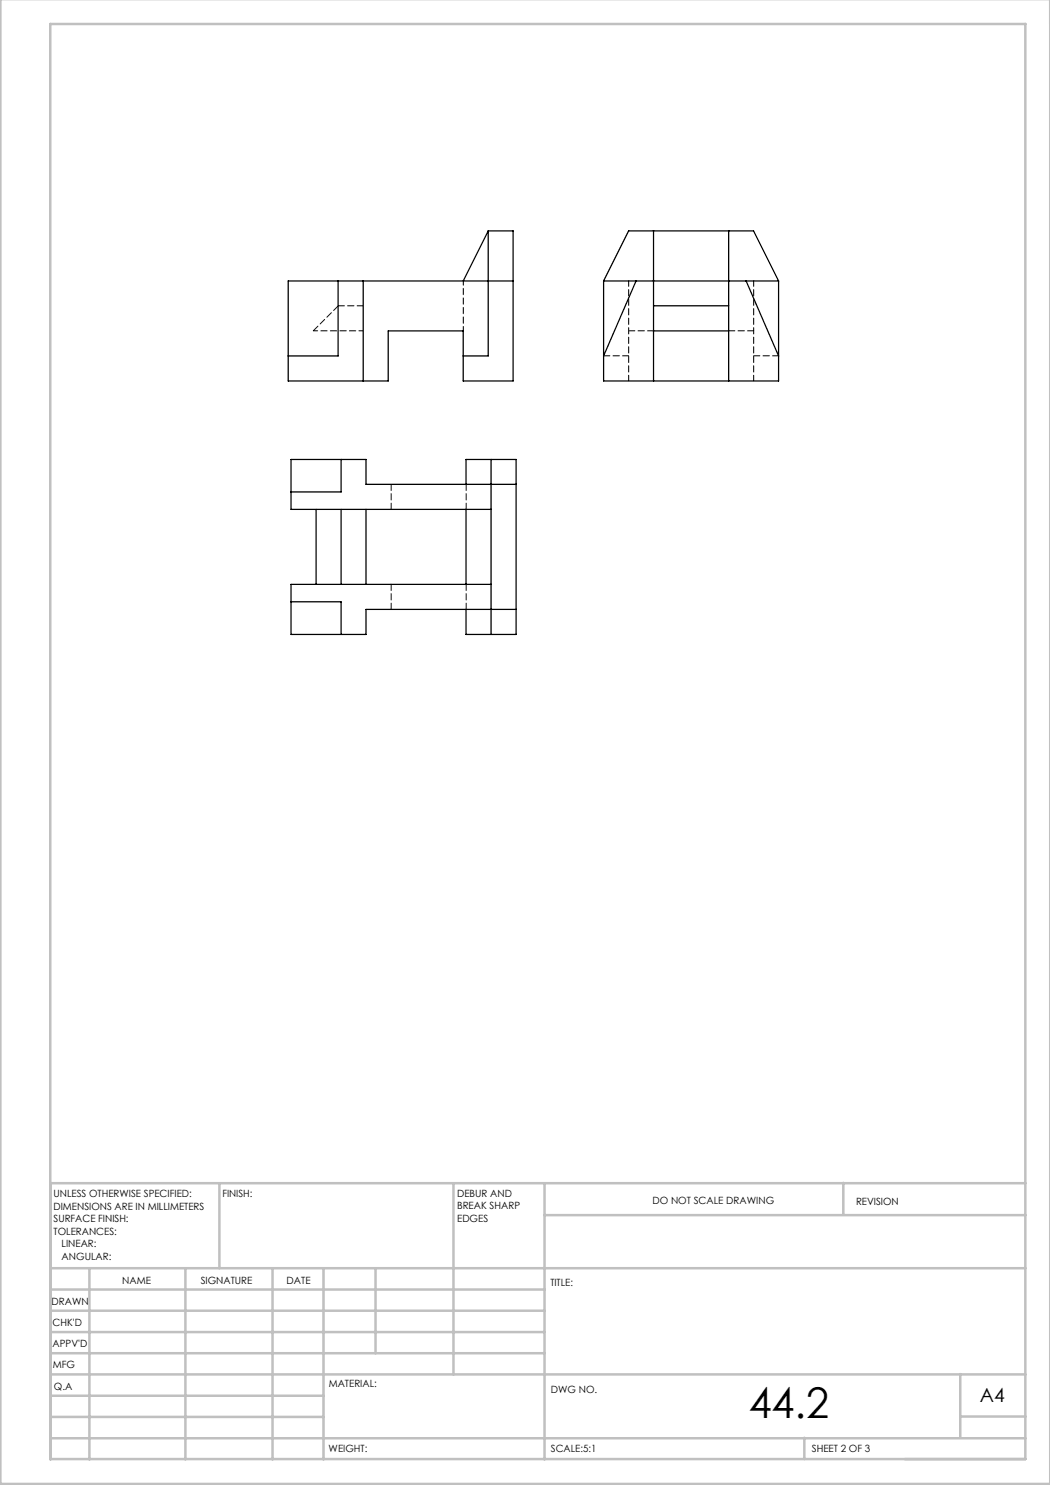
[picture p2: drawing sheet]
<svg xmlns="http://www.w3.org/2000/svg" width="210mm" height="297mm" viewBox="0 0 210 297" stroke-linecap="round" stroke-linejoin="round" font-family="sans-serif">
<defs><g id="words">
<text font-size="8.5" x="149.7" y="283.5">44.2</text>
<text font-size="3.9" x="196" y="280.4">A4</text>
<g font-size="2">
<text x="10.7" y="239.5">UNLESS OTHERWISE SPECIFIED:</text>
<text x="44.5" y="239.5">FINISH:</text>
<text x="91.4" y="239.4">DEBUR AND</text>
<text x="10.7" y="242">DIMENSIONS ARE IN MILLIMETERS</text>
<text x="10.7" y="244.5">SURFACE FINISH:</text>
<text x="91.4" y="241.9">BREAK SHARP</text>
<text x="91.4" y="244.4">EDGES</text>
<text x="130.5" y="240.8">DO NOT SCALE DRAWING</text>
<text x="171.2" y="241">REVISION</text>
<text x="10.7" y="247">TOLERANCES:</text>
<text x="12.3" y="249.5">LINEAR:</text>
<text x="12.3" y="252">ANGULAR:</text>
<text x="24.4" y="256.9">NAME</text>
<text x="40.1" y="256.8">SIGNATURE</text>
<text x="57.3" y="256.8">DATE</text>
<text x="110.1" y="257.1">TITLE:</text>
<text x="10.3" y="260.9">DRAWN</text>
<text x="10.5" y="269.3">APPV'D</text>
<text x="10.5" y="265.2">CHK'D</text>
<text x="10.6" y="273.6">MFG</text>
<text x="10.8" y="278">Q.A</text>
<text x="65.8" y="277.4">MATERIAL:</text>
<text x="110.2" y="278.5">DWG NO.</text>
<text x="65.7" y="290.4">WEIGHT:</text>
<text x="110.2" y="290.5">SCALE:5:1</text>
<text x="162.4" y="290.4">SHEET 2 OF 3</text>
</g>
</g></defs>
<g fill="none" stroke="#c0c0c0" stroke-width=".5">
<path d="M.1 -.1v296.9h209.9v-296.9M10.1 4.8h195v287h-195zM43.9 236.6v17M90.7 236.6v38.3M108.9 236.6v55.3M168.7 236.6v6.3M205.1 236.6h-195v55.3M10.1 253.6h195M10.1 257.9h98.8M17.9 253.6v38.3M37.1 253.6v38.3M54.5 253.6v38.3"/>
<path d="M64.7 253.6v38.3M75.1 253.6v17M108.9 243h96.2M10.1 270.6h98.8M10.1 266.4h98.8M10.1 262.1h98.8M10.1 279.1h54.6M10.1 274.9h195M192.1 274.8v12.7M10.1 287.7h195M10.1 283.4h54.6M160.9 287.5v4.3"/>
<path d="M192.1 283.3h13"/>
</g>
<g fill="none" stroke="#000" stroke-width=".25">
<path d="M67.6 56.2v15h-10M72.6 56.2v20M97.6 46.2h5v30h-10v-10h-15v10h-20v-20h45M97.6 46.2v25h-5M97.6 46.2l-5 10M120.7 56.2v20h35v-20M120.7 56.2h35M120.7 56.2l5-10h25l5 10M127.2 56.2l-6.5 15M130.7 46.2v30M145.7 46.2v30M149.2 56.2l6.5 15"/>
<path d="M130.7 61.2h15M130.7 66.2h15M68.2 91.9v6.5h-10M93.2 96.9v-5h10v35h-10v-5M98.2 91.9v35M103.2 96.9h-30v-5h-15v10h40M63.2 101.9v15M68.2 101.9v15M73.2 101.9v15M93.2 101.9v15M98.2 116.9h-40v10h15v-5h30M58.2 120.4h10v6.5"/>
</g>
<path d="M125.7 76.2v-20M150.7 76.2v-20" fill="none" stroke="#000" stroke-width=".2" stroke-dasharray="1.3 .6" stroke-dashoffset=".2"/>
<path d="M62.7 66.2l5-5M72.7 61.2h-5M120.7 71.2h5M125.7 66.2h5M145.7 66.2h5M150.7 71.2h5M78.2 96.9v5M93.2 96.9v5M78.2 116.9v5M93.2 116.9v5" fill="none" stroke="#000" stroke-width=".2" stroke-dasharray="1.3 .6"/>
<path d="M72.7 66.2h-10M92.7 66.2v-10" fill="none" stroke="#000" stroke-width=".2" stroke-dasharray="1.3 .6" stroke-dashoffset=".4"/>
<use href="#words"/>
</svg>
